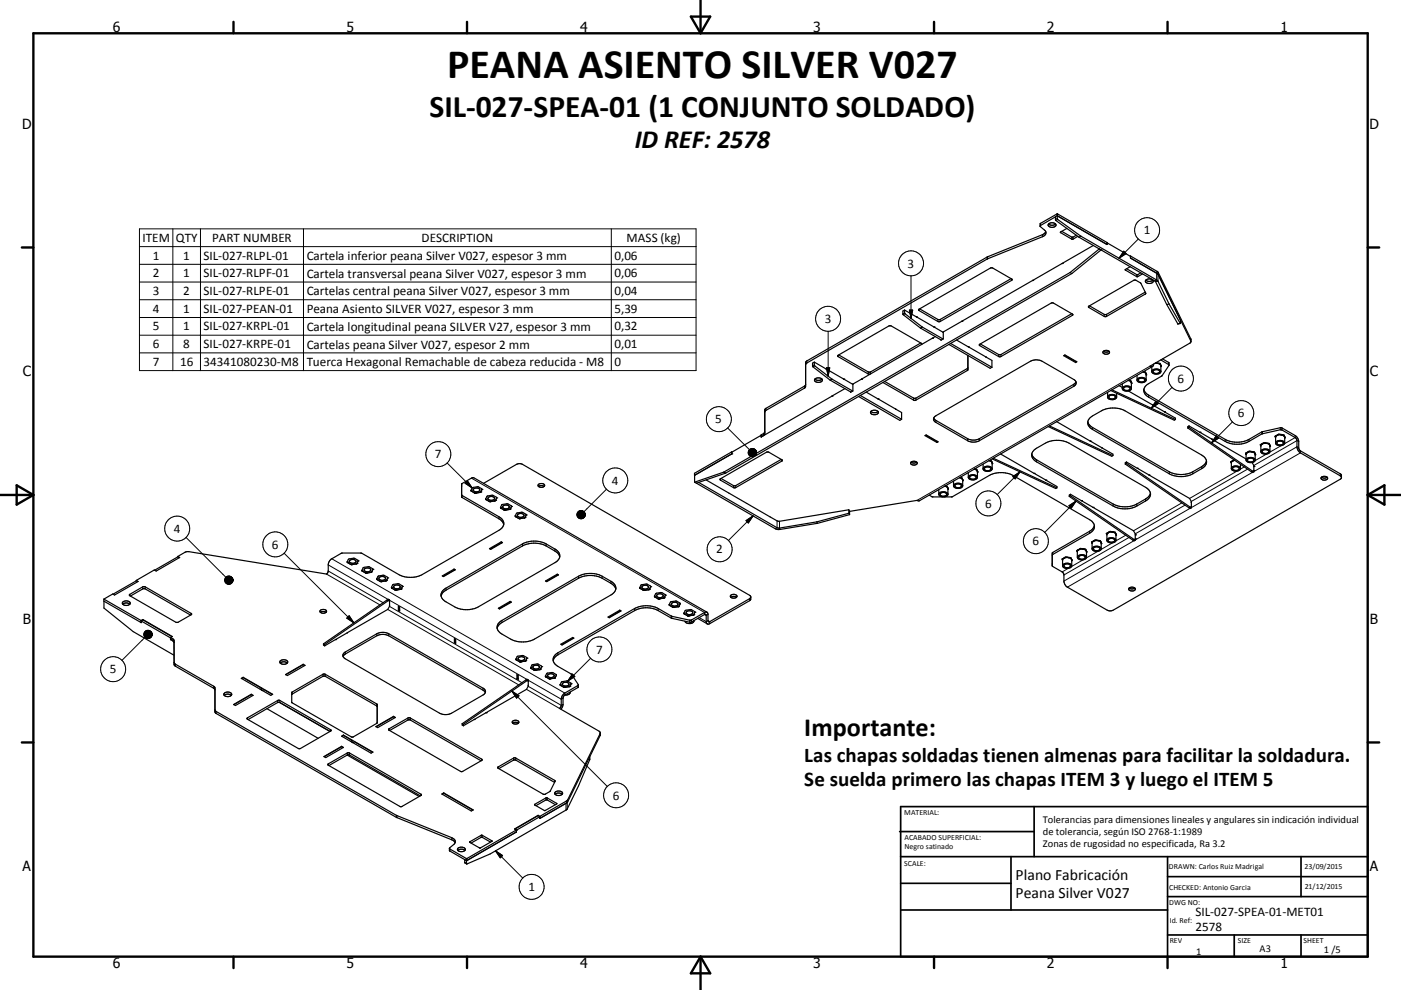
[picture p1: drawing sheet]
<svg xmlns="http://www.w3.org/2000/svg" width="420mm" height="297mm" viewBox="0 0 420 297" stroke-linecap="round" stroke-linejoin="round" font-family="sans-serif">
<defs><g id="words">
<text font-size="12.6" x="134" y="23.3">PEANA ASIENTO SILVER V027</text>
<text font-size="9.4" x="128.8" y="35.1">SIL-027-SPEA-01 (1 CONJUNTO SOLDADO)</text>
<g font-size="7.9">
<text x="190.3" y="44.5">ID REF: 2578</text>
<text x="241.1" y="220.9">Importante:</text>
</g>
<g font-size="6.3">
<text x="241.1" y="228.6">Las chapas soldadas tienen almenas para facilitar la soldadura.</text>
<text x="241.1" y="235.7">Se suelda primero las chapas ITEM 3 y luego el ITEM 5</text>
</g>
<g font-size="4.7">
<text x="304.5" y="263.9">Plano Fabricación</text>
<text x="304.5" y="269.3">Peana Silver V027</text>
</g>
<g font-size="4.2">
<text x="33.9" y="9.6">6</text>
<text x="103.9" y="9.6">5</text>
<text x="173.9" y="9.6">4</text>
<text x="243.8" y="9.6">3</text>
<text x="313.9" y="9.6">2</text>
<text x="383.9" y="9.6">1</text>
<text x="6.7" y="38.7">D</text>
<text x="410.5" y="38.7">D</text>
<text x="6.9" y="112.9">C</text>
<text x="410.7" y="112.9">C</text>
<text x="6.9" y="187.1">B</text>
<text x="410.7" y="187.1">B</text>
<text x="6.8" y="261.4">A</text>
<text x="410.7" y="261.4">A</text>
<text x="33.9" y="290.4">6</text>
<text x="103.9" y="290.4">5</text>
<text x="173.9" y="290.4">4</text>
<text x="243.8" y="290.4">3</text>
<text x="313.9" y="290.4">2</text>
<text x="383.9" y="290.4">1</text>
</g>
<g font-size="3.9">
<text x="342.9" y="70.3">1</text>
<text x="42.8" y="72.6">ITEM</text>
<text x="45.8" y="77.9">1</text>
<text x="52.7" y="72.6">QTY</text>
<text x="54.9" y="77.9">1</text>
<text x="61" y="77.9">SIL-027-RLPL-01</text>
<text x="63.6" y="72.6">PART NUMBER</text>
<text x="91.9" y="78">Cartela inferior peana Silver V027, espesor 3 mm</text>
<text x="126.4" y="72.6">DESCRIPTION</text>
<text x="184.2" y="77.9">0,06</text>
<text x="187.9" y="72.7">MASS (kg)</text>
<text x="45.8" y="83.2">2</text>
<text x="54.9" y="83.2">1</text>
<text x="61" y="83.2">SIL-027-RLPF-01</text>
<text x="91.9" y="83.3">Cartela transversal peana Silver V027, espesor 3 mm</text>
<text x="184.2" y="83.2">0,06</text>
<text x="272.1" y="80.3">3</text>
<text x="45.8" y="88.6">3</text>
<text x="54.9" y="88.6">2</text>
<text x="61" y="88.6">SIL-027-RLPE-01</text>
<text x="91.9" y="88.6">Cartelas central peana Silver V027, espesor 3 mm</text>
<text x="184.2" y="88.6">0,04</text>
<text x="45.8" y="93.9">4</text>
<text x="54.9" y="93.9">1</text>
<text x="61" y="93.9">SIL-027-PEAN-01</text>
<text x="91.9" y="93.9">Peana Asiento SILVER V027, espesor 3 mm</text>
<text x="184.2" y="93.9">5,39</text>
<text x="45.8" y="99.1">5</text>
<text x="54.9" y="99.1">1</text>
<text x="61" y="99.1">SIL-027-KRPL-01</text>
<text x="91.9" y="99.2">Cartela longitudinal peana SILVER V27, espesor 3 mm</text>
<text x="184.2" y="99.1">0,32</text>
<text x="247.3" y="96.9">3</text>
<text x="45.8" y="104.5">6</text>
<text x="54.9" y="104.5">8</text>
<text x="61" y="104.5">SIL-027-KRPE-01</text>
<text x="91.9" y="104.6">Cartelas peana Silver V027, espesor 2 mm</text>
<text x="184.2" y="104.5">0,01</text>
<text x="45.8" y="109.8">7</text>
<text x="54" y="109.8">16</text>
<text x="61" y="109.8">34341080230-M8</text>
<text x="91.9" y="109.9">Tuerca Hexagonal Remachable de cabeza reducida - M8</text>
<text x="184.2" y="109.8">0</text>
<text x="353.1" y="114.9">6</text>
<text x="371.1" y="125.2">6</text>
<text x="214.5" y="127">5</text>
<text x="130.4" y="137.5">7</text>
<text x="183.5" y="145.4">4</text>
<text x="295.3" y="152.3">6</text>
<text x="52.2" y="159.9">4</text>
<text x="81.5" y="164.6">6</text>
<text x="214.7" y="166">2</text>
<text x="309.5" y="163.6">6</text>
<text x="178.7" y="196.1">7</text>
<text x="32.9" y="202">5</text>
<text x="183.7" y="239.9">6</text>
<text x="158.4" y="267.3">1</text>
<text x="358.4" y="274.9">SIL-027-SPEA-01-MET01</text>
<text x="358.4" y="279.4">2578</text>
</g>
<g font-size="3.1">
<text x="312.7" y="246.8">Tolerancias para dimensiones lineales y angulares sin indicación individual</text>
<text x="312.7" y="250.4">de tolerancia, según ISO 2768-1:1989</text>
<text x="312.7" y="254">Zonas de rugosidad no especificada, Ra 3.2</text>
<text x="358.6" y="286.5">1</text>
<text x="377.6" y="285.6">A3</text>
<text x="396.9" y="285.9">1 /5</text>
</g>
<g font-size="2.4">
<text x="271.1" y="244.4">MATERIAL:</text>
<text x="271.2" y="252">ACABADO SUPERFICIAL:</text>
<text x="271.2" y="254.7">Negro satinado</text>
<text x="271.1" y="259.7">SCALE:</text>
<text x="350.4" y="260.8">DRAWN: Carlos Ruiz Madrigal</text>
<text x="391.1" y="260.6">23/09/2015</text>
<text x="350.5" y="267">CHECKED: Antonio Garcia</text>
<text x="391.2" y="266.7">21/12/2015</text>
<text x="350.5" y="271.4">DWG NO:</text>
<text x="350.7" y="276.9">Id. Ref:</text>
<text x="350.7" y="282.8">REV</text>
<text x="371.1" y="282.9">SIZE</text>
<text x="390.8" y="283">SHEET</text>
</g>
</g></defs>
<g fill="none" stroke="#000" stroke-width=".36">
<path d="M313.5 69.5l-1 .9-16.6 6.7-54 31.2-.4 .5v7.2l-.2 .4-11.7 6.7-.3 .5M313.5 69.6a1.24 1.24 0 0 1-1 1.4l-16.6 6.7-54 31.2-.4 .5M314.4 67.2a1.68 1.68 0 0 0 2.1 0M314.4 67.1a1.37 1.37 0 0 1 2.2 .5 1.35 1.35 0 0 1-2.4-.2zM316.4 65.1l-4.6 2.7M316.4 65l.2 1.2 6.9 5M317 64.7l.1 1.2 6.9 4.9M317 64.7l-.6 .3M317 64.2h.1M317 64.2l-5.2 3v.7l1.7 1.7M317.1 64.2l14.8 8.5v.7l-14.9-8.7M318.3 69.4l3.1 1.8 1.3-.6"/>
<path d="M319.8 68.5l-1.9 1.3 3.5 2 1.7-.9M323.5 71.2l22.9 13.2 3.4 6.9M324 70.8l-.5 .4M324 70.8l22.9 13.3 3.6 7.1M327.8 73.6l-18.2 10.6M329.6 74.7l.5 .3-8.8 7.1M329.6 74.7l-8.8 7.1M329.6 74.7h.1M331.9 72.9h.1M331.9 72.9l7 4M338.9 76.8l8.3 4.8 9.8 20.1 .1 .8M338.9 76.8v.6l8.1 4.7"/>
<path d="M338.9 76.8v.1M271.2 93l11.6 6.7M271.2 93l.1 1.1 5.2 4M271.2 93l-.5 .3v1.1l5.3 4M274.8 95.1h.1M275.4 92.8l21.7-12.4h.5l5.8 3.5-.1 .2-21.5 12.4h-.6l-5.7-3.3zM276 98.4l6.2 3.6M276.5 98.1l-.5 .3M276.5 98.1l6.2 3.6M303.1 83.6l-21.3 12.3-.6-.1-5.5-3.1M309.6 84.1l-26.9 15.5 .1 2.1-.7 .3M320.8 81.8l.5 .3"/>
<path d="M320.8 81.8l-103.8 59.8M321.3 94.1l-21.3 12.3h-.6l-5.5-3.2M321.3 82.1l-103.8 59.8M326.3 91.9l13.7-7.8h.6l1.4 .9 1.5 3-11.9 7-.6-.1-4.7-2.7zM337.8 80.6l3 1.8 1.2-.5M338.8 80l-1.4 1 3.6 2 1.6-.8M343.3 87.6l-11.7 6.8-.6-.1-4.4-2.6M343.5 84.1a1.65 1.65 0 0 0 2.1 0M343.6 84a1.2 1.2 0 0 1 1.2-.4 1.2 1.2 0 0 1 .9 1 1.4 1.4 0 0 1-2.3-.3zM346.8 82l.4 .3 9.9 20.1-.2 .5-12.1 6.9 .8 .1M347.1 82.2l.2 .2M349.8 91.3l3.3 5.9"/>
<path d="M350.5 91.2l3.4 5.8M350.5 91.2l-.7 .1M353.1 97.2h.1M353.9 97v.1M353.9 97.1l-.7 .1M353.9 96.1v1M241.5 115.3l-.3 .6-11.7 6.7-.2 .4v7.2l-1.1 .9M244.1 108.6l.2 1.2 5.1 3.9M244.1 108.6l-.5 .3 .1 1.2 5.2 4M244.1 108.6l3.6 2.1M244.3 113.7a1.57 1.57 0 0 0 2.1 0M244.4 113.7a1.37 1.37 0 0 1 2.2 .4 1.36 1.36 0 0 1-2.4-.1z"/>
<path d="M247.7 110.7l5.3 3M247.7 110.7h.1M248.9 114.1l6.2 3.5M249.4 118.8v.1M249.4 113.7l-.5 .4M249.4 113.7l6.3 3.6M253 113.7h.1M253 113.7l2.7 1.6M253.3 116.6l-25.1 14.5M255.7 115.2l-.1 .1M255.7 115.2v2.1M255.7 117.3l-.7 .3"/>
<path d="M257.4 119l12.4 7.1 .5-.3M257.9 118.6l12.4 7.2M259.7 117.6l8.9 5.1M263.2 119.7h.1M276 102.9l-15.3 8.8-9.2-5.2M276.3 103.4l-.1-.4-9.4-5.3-15.6 9 .1 .3 9 5.2h.6M280.4 101l-24.8 14.3M284.5 103.3l12.4 7.2 .5-.3M285 103l12.4 7.2M286.8 102l8.8 5.1M290.2 110.3l-15.9 9.2-9.1-5.1M290.2 106.6l-.1 4.5-15.6 9h-.5l-9.3-5.4"/>
<path d="M290.3 104v.1M293.7 103.4l21.6-12.5h.6l5.7 3.5-21.6 12.6h-.6l-5.7-3.3zM295.6 107.1h.1M295.6 107.1l1.8 1v2.1M318.9 106.7l.4-.2 3.5 2-.3 .3zM319.1 106.6l3.5 1.8M322.5 108.5v.3M322.6 114.6l-.7 .7-28.3 16.3a3.8 3.8 0 0 1-3.5 0l-9.5-5.5-.7-.7M322.6 114.6v.6l-.7 .7-28.3 16.3a3.8 3.8 0 0 1-3.5 0l-9.7-5.6-.5-.6v-.6M322.6 114.6l-.7-.7-9.4-5.5a3.8 3.8 0 0 0-3.6 0l-28.3 16.3-.7 .7M330.7 105.5a.99 .99 0 0 1 1.1-.5 .99 .99 0 0 1 .8 .9 1.13 1.13 0 0 1-1.9-.3zM330.8 105.4l.8 .2 .9-.2"/>
<path d="M332.1 117.7v1.6a1.52 1.52 0 0 0 2.7-.3 1.64 1.64 0 0 0-2.7 .1M332.6 118.8a1.02 1.02 0 0 1 1-.3 1.02 1.02 0 0 1 .7 .8 1.04 1.04 0 0 1-1 .5 1.04 1.04 0 0 1-.8-.9zM333 117.2l19.1 8.9 .3-.2M333.4 116.9l19 9M334.8 118v1.1M335.5 115.7l1 .5M336.5 115.1v1.6a1.67 1.67 0 0 0 2.7-.1 1.55 1.55 0 0 0-2.7-.1M337 116.3a1.02 1.02 0 0 1 1-.3 1.02 1.02 0 0 1 .8 .8 1.03 1.03 0 0 1-1.1 .4 1.03 1.03 0 0 1-.8-.8zM338.3 117.3l14.1 8.2v.4M338.4 114.1h.6l.4 .9-.2 .1M338.6 114.1h-.3l.7 .4M339 114.3l.1 .2"/>
<path d="M339 114.5l.1 .2M339.1 114.5v.2M339.1 114.7h.1M339.2 114.7l.1 .1M339.2 114.8v1.8M339.3 114.9l-.1 .1M340.9 112.6v1.6a1.53 1.53 0 0 0 2.7-.3 1.64 1.64 0 0 0-2.7 .1M341.5 113.7a.96 .96 0 0 1 1-.3 .96 .96 0 0 1 .7 .9 1 1 0 0 1-1.1 .4 1 1 0 0 1-.8-.9zM342.8 111.5l.6 .1 .4 .9-.2 .1M342.9 116.8l.4 .8 1.1 .9 22.9 13.3a7.9 7.9 0 0 0 7.1 0 16.8 16.8 0 0 1 9.4-3.5h.5l4 2.4a2.45 2.45 0 0 1 1.1 1.8v2l.3 .7 12.3 7 .2 .3-.1 1-68.8 39.7-1.3-.1-12.2-7.1-.8-1.4-.2-2.6-3.3-2.2 .1-4.1 11.1-6.3 .8-.7 .6-1.1M343.1 111.5l-.4 .1 .9 .5M343.4 111.7l.2 .4"/>
<path d="M343.6 112.1v.1M343.6 112.2v1.8M343.6 112.2l.1 .1M343.7 112.3l-.1 .2M345.3 110.1v1.5a1.67 1.67 0 0 0 2.7-.1 1.56 1.56 0 0 0-2.7-.1M345.6 109.9l-70 40.4-.6-.2-20.3 3.3M345.9 111.2a1 1 0 0 1 1-.3 1 1 0 0 1 .7 .8 1.06 1.06 0 0 1-1.1 .4 1.06 1.06 0 0 1-.8-.8zM345.9 109.2l-.3 .7M346.5 108.8l1.3 .2 .4 .9-.2 .1M346.6 108.8l.2 .1M346.8 109h-.6M346.8 109h.2"/>
<path d="M346.8 108.9l.2 .1M347 109l.3 .1M347.3 109.1l.7 .5M347.5 109h-.1M347.9 109.2l.1 .4M348 109.6h.1M348 108l2.5 1.5M348 109.6l.1 .1M348 109.7v1.8M348.1 109.7h.1M348.1 109.8l-.1 .1M348.5 107.7l1.9 1.1 .1 .9-2.2 3.1-3.9 2.3a2.13 2.13 0 0 0-1.5 2 2.13 2.13 0 0 0 1.5 2.1l22.9 13.2a7.9 7.9 0 0 0 7.1 0 16.8 16.8 0 0 1 9.4-3.5l.6 .1 4.2 2.5 .2 .7v1.8a2.29 2.29 0 0 0 1.1 1.9l12.3 7.2"/>
<path d="M219.4 135.6l-11.2 6.4v2.7M219.4 135.6v.6l-11.2 6.4M219.4 135.6h.1M228.2 130.6l-8.8 5.1M229.3 129.5l-.2 .5-.9 .5v.6M234.2 137.8l-13.7 7.9h-.6l-3.7-2.2M261.1 123.4a1.58 1.58 0 0 0 2.1 0M261.2 123.4a1.39 1.39 0 0 1 2.1 .4 1.35 1.35 0 0 1-2.3-.1zM268.5 122.7h.1M268.5 122.7l1.8 1.1v2M273.2 138.6a1.44 1.44 0 0 0 1.7 0M273.2 138.6a1.16 1.16 0 0 1 1.8 .4 1.12 1.12 0 0 1-2-.2z"/>
<path d="M277.3 130.7l.4-.2 3.6 2-.4 .2zM277.5 130.6l3.5 1.8M280.9 132.5v.2M294.7 139.2v1.6a1.66 1.66 0 0 0 2.8-.1 1.56 1.56 0 0 0-2.8-.1M296.7 138.1l.5 .1 .4 .9-.1 .1M296.9 138.2h-.4l.8 .4M297.3 138.3v.3M297.3 138.6l.1 .2M297.4 138.8l.1 .1M297.4 138.8l.1 1.8M297.5 137.7l19 8.9 .4-.2M297.6 139l-.1 .1"/>
<path d="M297.8 137.5l19.1 8.9M300 136.2l10.1 5.8M309.3 136.2l.6 1.1 .9 .7 22.9 13.2a7.9 7.9 0 0 0 7.1 0l3-1.7 .7-.7 .4-.8M310.1 134.9l3.3-2a7.9 7.9 0 0 1 7.1 0l23 13.3a2.16 2.16 0 0 1 1.4 2.1 2.16 2.16 0 0 1-1.4 2l-2.7 1.5a7.9 7.9 0 0 1-7.1 0l-22.9-13.2a2.11 2.11 0 0 1-.7-3.7zM314.3 128l19 8.9 .4-.2M314.6 127.8l19.1 8.9M316.8 126.5l13.6 7.9M326.1 126.5l.4 .8 .7 .7 23.4 13.5a7.8 7.8 0 0 0 7 0l3.3-1.9 .8-1.3M326.6 125.5l3.6-2.3a7.8 7.8 0 0 1 7.1 0l23 13.3a2.15 2.15 0 0 1 1.4 2.1 2.15 2.15 0 0 1-1.4 2l-2.7 1.5a7.8 7.8 0 0 1-7 0l-23-13.2a2.08 2.08 0 0 1-1-3.4zM330.4 134.4l3.3 1.8v.5M330.4 134.4h.1M330.4 134.3v.1"/>
<path d="M337.4 139.2l19.1 13.2M337.7 138.6l6.8 3.9M337.7 138.6l-.3 .2v.4M337.7 139l-.3 .2M337.7 138.6v.4M337.7 139l19.1 13.2M356.1 128.4l19.1 13.2M356.5 127.8l17.1 9.9M356.5 127.8l-.4 .2v.4M356.5 128.2l-.4 .2M356.5 127.8v.4M356.5 128.2l19 13.2"/>
<path d="M363.3 131.7h.1M369 138.5l.1 .4M369.1 138.9l.1 .1M369.2 138.9v1.8a1.67 1.67 0 0 0 2.7-.1 1.55 1.55 0 0 0-2.7-.1M369.2 138.4h.1M369.4 138.4l-.2 .5M369.6 138.3l-.3 .1M369.6 138.3l-.2 .1M369.7 138.2l-.1 .1M369.8 138.2l-.2 .1M369.9 138l-.2 .2M370 138l-1 .5 .1 .3"/>
<path d="M370.2 138.1l-.4 .1M371.9 139.3v1.3M373.5 135.9l.1 .4M373.5 136.2l-.1-.2 1.1-.7 1.6 .3 .4 .9-.2 .1M373.6 136.3v.1M373.6 138a1.58 1.58 0 0 1 2.7 .1M373.6 136.3v1.8a1.67 1.67 0 0 0 2.7 0M374 135.8h-.4M374 135.8l-.4 .5M374.1 137.8a1.06 1.06 0 0 1 1.8 .4 1.11 1.11 0 0 1-1.9-.3zM374.3 135.5l-.3 .3M374.8 135.4l.5 .2"/>
<path d="M375.3 135.6l-1.3 .2M375.3 135.6l.9 .4M375.4 138.8l.5 .9v1.9M375.8 135.5l-.5 .1M376.1 135.7l.1 .2M376.2 136l.1 .1M376.2 135.9l.1 .2M376.3 136.1v1.9M376.3 136.1v.1M376.3 136.2h.1M376.4 136.2v.1M376.4 136.3l-.1 .2"/>
<path d="M377.9 133.4l.1 .4M378 133.7l-.2-.3 1.2-.6 1.5 .2 .4 .9-.2 .1M378 133.8v.1M378 133.8v1.8a1.67 1.67 0 0 0 2.7-.1 1.56 1.56 0 0 0-2.7-.1M378.4 133.2l-.3 .1M378.4 133.2l-.4 .6M378.5 135.2a1.07 1.07 0 0 1 1.8 .4 1.09 1.09 0 0 1-1 .5 1.09 1.09 0 0 1-.9-.8zM378.8 132.9l-.4 .3M379.3 132.8l.4 .2M379.7 133l-1.3 .2M379.7 133l.9 .4M380.2 133h-.5"/>
<path d="M380.6 133.2v.2M380.6 133.4l.1 .2M380.7 133.6l.1 .1M380.7 133.6v1.9M380.8 133.7h.1M380.8 133.8l-.1 .1M382.3 130.9l.1 .3M382.4 131.1l-.1-.2 1.1-.7 1.5 .3 .4 .8-.1 .2M382.4 131.2v.1M382.4 131.2v1.9a1.66 1.66 0 0 0 2.8-.2 1.57 1.57 0 0 0-2.8 0M382.8 130.7h-.3M382.8 130.7l-.4 .5"/>
<path d="M382.9 132.6a1.1 1.1 0 0 1 1.8 .5 1.12 1.12 0 0 1-1.9-.3zM383.2 130.4l-.4 .3M383.7 130.3l.4 .2M384.1 130.5l-1.3 .2M384.1 130.5l.9 .4M384.6 130.4l-.5 .1M385 130.6v.2M385 130.9l.1 .1M385 130.8l.1 .2M385.1 131l.1 .2M385.1 131l.1 1.9M385.3 131.2l-.1 .2"/>
<path d="M138.4 148.4l11.2 6.6a2.15 2.15 0 0 1 1.4 2.1 2.15 2.15 0 0 1-1.4 2l-23 13.3a7.8 7.8 0 0 1-7.1 0l-11.1-6.4h-6l-2.9 1.6a2.26 2.26 0 0 0-1.1 1.9v2l-.5 .7-41.2-6.7-1 .1-2.4 1.3M141.2 147.2l.3-.8 .3-.2a2.21 2.21 0 0 1 2.7 .5l-.5 1M141.2 147.2l.1 .1M141.3 147.3l1 .6M141.9 146.7a1.12 1.12 0 0 1 1.9 .4 1.12 1.12 0 0 1-1.9-.3zM142.3 147.9h.3M143.9 147.7l-1.3 .2M144 147.7h-.1M144.1 147.7h-.2M145 145l9.9-5.7 .6-.2 1.1 .2 68.1 39.3 .4 .5M145.6 149.7l.6-.9a2.21 2.21 0 0 1 2.7 .5l-.4 .9M145.6 149.7l.1 .2"/>
<path d="M145.6 149.7h.1M145.7 149.9l1 .5M146.4 149.3a1.08 1.08 0 0 1 1.8 .4 1.14 1.14 0 0 1-1.9-.3zM146.7 150.4l.3 .1M148.3 150.3l-1.3 .2M148.3 150.3h.1M148.5 150.2l-.2 .1M150.1 152.2l.6-.9a2.26 2.26 0 0 1 2.6 .5l-.4 1M150.1 152.2l.1 .2M150.2 152.4l.9 .6M150.9 151.7a1.12 1.12 0 0 1 1.8 .5 1.12 1.12 0 0 1-2-.2zM151 157.4l-.3-.9-.8-.7-11.4-6.6v-4.1l2.8-1.7h.8l69.9 40.3"/>
<path d="M151.1 153h.3M151.1 153h.1M152.7 152.8l-1.3 .2M152.9 152.8h-.2M154.5 154.8l.6-.9a2.21 2.21 0 0 1 2.6 .5l-.4 .9M154.5 154.8l.1 .2M154.6 155l.9 .5M155.2 154.4a1.18 1.18 0 0 1 1.9 .3 1.12 1.12 0 0 1-1 .5 1.12 1.12 0 0 1-1-.7zM155.5 155.5l.4 .1M157.2 155.4l-1.3 .2M157.3 155.3l-.1 .1M161.4 145.3a1.07 1.07 0 0 1 1.9 .5 1.18 1.18 0 0 1-2-.2z"/>
<path d="M161.5 145.9l.7-.2 .9 .2M208.2 142.6h.1M208.2 144.7l.6 .3M208.8 145l24.1 13.8h1l11.2-1.8M209.5 144.7l23.5 13.6 .7 .1 11.2-1.8M211.7 144l21.6 12.4 21.2-3.5M215.9 143.8v.1M215.9 143.7l14-8.1 .6 .1 4 2.4-14 8.2h-.6l-3.9-2.3zM217 141.6l.5 .3M217 141.6l-8.8 3.1M217.5 141.9l-8.7 3.1M244.9 156.6l.2 .4"/>
<path d="M254.5 154l.2 .4M254.5 154l-9.6 2.6M254.5 152.9l.2 .5v1M254.5 152.9v1.1M254.7 154.4l-9.6 2.6M278.6 148.5l1 .6h5.9l11.1-6.5a7.8 7.8 0 0 1 7.1 0l23 13.3a2.16 2.16 0 0 1 1.4 2.1 2.16 2.16 0 0 1-1.4 2l-11.2 6.6M281.5 146.9v1.4M282 148a1.02 1.02 0 0 1 1-.3 1.02 1.02 0 0 1 .8 .8 1.15 1.15 0 0 1-2-.3zM283.4 145.8l.5 .1 .5 .8-.2 .1M283.6 145.8l-.4 .1 .9 .4M284 146l.1 .2M284.1 146.3l.1 .1"/>
<path d="M284.1 146.2l.1 .2M284.2 146.4v1.9M284.2 146.4v.1M284.2 148.3a1.59 1.59 0 0 0-2.7 0l.4 .5 .7 .3M284.2 148.3l-.5 .6-.8 .2M284.2 146.5h.1M284.3 146.5v.1M284.3 146.6l-.1 .2M285.9 144.3v1.6a1.68 1.68 0 0 0 2.7-.1M285.9 145.7a1.57 1.57 0 0 1 2.7 .1M286.4 145.4a1.02 1.02 0 0 1 1.1-.3 1.02 1.02 0 0 1 .7 .9 1.18 1.18 0 0 1-1.9-.3zM287.8 143.2l.6 .1 .4 .9-.2 .1"/>
<path d="M288.1 143.3h-.4l.9 .5M288.4 143.4l.2 .4M288.6 143.8v.2M288.6 143.8v2M288.6 144h.1M288.7 144h.1M288.7 144.1l-.1 .1M290.3 141.8v1.5a1.64 1.64 0 0 0 2.7-.1M290.3 143.2a1.58 1.58 0 0 1 2.7 0M290.8 143a1.14 1.14 0 0 1 1.9 .3 1.16 1.16 0 0 1-2-.2zM292.2 140.7h.6l.4 .9-.2 .1M292.5 140.7h-.4l.8 .5"/>
<path d="M292.9 140.9v.2M292.9 141.2l.1 .2M292.9 141.1l.1 2.1M293 141.4h.1M293.1 141.4v.1M293.1 141.5l-.1 .2M295.3 140.3a1.03 1.03 0 0 1 1-.3 1.03 1.03 0 0 1 .7 .8 1.19 1.19 0 0 1-1.9-.2zM310.1 142l3.5 2M310.1 142h.1M313.6 144l3.3 2v.4M313.6 144v.1M320.6 148.9l19.1 13.2"/>
<path d="M320.9 148.3l18.9 10.9 .6 1v1.9M320.9 148.3l-.3 .2v.4M320.9 148.7l-.3 .2M320.9 148.3v.4M320.9 148.7l19.1 13.2M327.7 152.2h.1M331.9 159.9h.2M332.1 160l-.2 .4v1.8a1.67 1.67 0 0 0 2.7-.1 1.56 1.56 0 0 0-2.7 0M332.2 159.9l-.1 .1M332.2 159.9h.1M332.6 159.5l-.5 .4M333.1 159.5l.5 .1"/>
<path d="M333.6 159.6l-1.4 .3M333.6 159.6l.8 .5M334 159.6h-.4M334.4 159.8v.2M344.5 142.5l12.1 7 .6 1v1.9M344.5 142.5v.1M356.5 152.4l.3 .2 .4-.2M356.8 152.2l-.3 .2M356.8 152.2l.4 .2M357.2 150.8h.1M357.2 152h.1M369.7 140.2a1.21 1.21 0 0 1 1.8 .4 1.04 1.04 0 0 1-1 .6 1.04 1.04 0 0 1-.9-.8z"/>
<path d="M375.2 141.6l.3 .2 .4-.2M375.5 141.4l-.3 .2M375.5 141.4l.4 .2M396.2 143.2a1.4 1.4 0 0 0 1.7 0M396.3 143.1a.97 .97 0 0 1 1-.3 .97 .97 0 0 1 .7 .9 1.15 1.15 0 0 1-2-.3zM31.1 179.7l11.2 6.5M31.1 179.7v.6l11.2 6.5M38.8 178.4l4-2.3 .6-.1 14.1 8.3-4.1 2.4h-.6l-13.9-8zM39.1 178.8l3.8-2.2h.5l13.7 7.9M40.9 174.1l.5 .4-7.1 4-.5-.3-2.7 1.5M40.9 174.1v.1M40.9 174.2l-7 4.1"/>
<path d="M40.9 174.2l.4 .3M53.3 166.9l.6 .3-7.1 4.1-.5-.3-5.4 3.1M53.3 166.9v.2M53.3 167.1l.4 .2M53.3 167.1l-6.9 4M104.1 168.6l.6-.9a2.23 2.23 0 0 1 2.6 .5l-.3 .8M104.1 168.6l.1 .2M104.2 168.8l.9 .5M104.8 168.2a1.15 1.15 0 0 1 1.9 .3 1.15 1.15 0 0 1-1.9-.2zM105.1 169.3l.4 .1M105.3 169.4h.1M106.8 169.2l-1.3 .2"/>
<path d="M107 169l-.2 .2M108.5 171.1l.6-.9a2.24 2.24 0 0 1 2.7 .5l-.3 .9M108.5 171.1l.1 .2M108.5 171.1h.1M108.6 171.3l1 .6M109.2 170.7a1.18 1.18 0 0 1 2 .4 1.04 1.04 0 0 1-1.1 .5 1.04 1.04 0 0 1-.9-.9zM109.6 171.9h.3M109.7 171.9h.1M111.2 171.7h.1M111.2 171.7l-1.3 .2M111.4 171.7h-.2M111.5 171.6l-.3 .1"/>
<path d="M111.5 171.6h.1M113 173.8v.1M113 173.8l.5-1a2.26 2.26 0 0 1 2.7 .5l-.3 .8M113 173.9l1 .5M113.7 173.2a1.06 1.06 0 0 1 1.8 .5 1.08 1.08 0 0 1-1 .4 1.08 1.08 0 0 1-.9-.8zM114 174.4l.3 .1M114 174.4h.1M115.6 174.3l-1.3 .2M115.9 174.1l-.3 .2M116.1 180l.3 .2M116.1 180l-19.1 13.2M116.1 180l.3-.2 .4 .2"/>
<path d="M116.8 180v1.9l-.6 .9-18.9 11M116.8 180l-.4 .2M117.4 176.2l.6-.9a2.21 2.21 0 0 1 2.6 .5l-.3 .9M117.4 176.2l.1 .2M117.4 176.2v.1M117.4 176.3v.1M117.4 176.4h.1M117.5 176.4l.9 .6M118.1 175.9a1.17 1.17 0 0 1 1.9 .3 1.11 1.11 0 0 1-1 .5 1.11 1.11 0 0 1-1-.7zM118.4 177h.4M118.6 177h.1M120.1 176.8l-1.3 .2"/>
<path d="M120.3 176.7l-.2 .1M132.6 172.8l3.5-2.1 .4 .2-3.5 2.1zM132.8 177.2l.9-.7 23-13.3a7.8 7.8 0 0 1 7 0l3 1.7a2.11 2.11 0 0 1 1.1 2.1 2.11 2.11 0 0 1-1.4 1.8l-23 13.3a7.8 7.8 0 0 1-7.1 0l-2.6-1.5a2.08 2.08 0 0 1-.9-3.4zM136.1 170.7v.3M136.1 171l-3.3 1.9M136.1 171l.2 .1M146.7 164.6l3.6-2 .4 .2-3.6 2zM150.3 162.6v.2M150.4 162.9l-.1-.1-3.3 1.9M163.5 174.3l3.6-2 .3 .2-3.5 2zM167.1 172.3v.2M167.1 172.5l-3.3 1.9"/>
<path d="M167.1 172.5l.1 .1M167.8 167.1l-.4-.9-.7-.7-3-1.7a7.8 7.8 0 0 0-7 0l-23 13.3-.9 .6-.6 1.1M184.6 176.8l-.3-.8-.8-.8-3-1.7a7.9 7.9 0 0 0-7.1 0l-23.2 13.5-.8 .7-.4 .8M191.8 176.4v.1M191.8 176.4l.6-1a2.29 2.29 0 0 1 2.6 .5l-.3 .9M191.8 176.4l1 .6M192.5 176a1.16 1.16 0 0 1 1.9 .2 1.14 1.14 0 0 1-2-.1zM192.8 177l.4 .1M194.5 176.9l-1.3 .2M194.7 176.8l-.2 .1M196.3 179v.1M196.3 179.1l-.1-.3 .6-.8a2.32 2.32 0 0 1 2.6 .4l.1 .2-.3 .7"/>
<path d="M196.3 179.1l.9 .5M196.3 179.1h.1M197 178.4a1.1 1.1 0 0 1 1.8 .4 1.12 1.12 0 0 1-1.9-.2zM197.2 179.6l.4 .1M198.9 179.5l-1.3 .2M199.2 179.3l-.3 .2M219.1 178.6a1.05 1.05 0 0 1 1.8 .5 1.09 1.09 0 0 1-1.9-.4zM219.1 179.2a1.43 1.43 0 0 1 1.7 0M225.1 179.1v.7l-.4 .4-11.9 6.9-.7 .1M225.1 179.1l-.4 .5-12 6.9-.4-.2-.1-2.2-.2-.4M318.5 167.7v.3M318.5 168v.1"/>
<path d="M318.5 168.1h.1M318.6 168.1v1.7M318.9 169.2a1.66 1.66 0 0 1 2.4 .6 1.58 1.58 0 0 1-2.7-.1zM319 167.5a1.99 1.99 0 0 1 2.2 .2M319 167.5l-.4 .1M319 167.5l-.4 .6M319.1 169.5a1.07 1.07 0 0 1 1.8 .4 1.12 1.12 0 0 1-1.9-.3zM319.3 167.2l-.3 .3M319.8 167.1l1 .2M321.1 167.4l.1 .3M321.2 167.7l.2 .4-.1 .2 .2-.1-.4-.9-1.6-.2-1.1 .6 .1 .3M321.2 167.7l.1 2.1"/>
<path d="M322.9 165.1v.3M322.9 165.4l-.1-.2 1.2-.7 1.5 .3 .4 .8-.2 .1M322.9 165.4l.1 .1M323 165.5v.1M323 165.5v1.7M323.1 166.8a1.61 1.61 0 0 1 2.6 .4 1.58 1.58 0 0 1-2.7 0zM323.4 165l-.4 .5M323.4 165h-.3M323.5 166.9a1.07 1.07 0 0 1 1.8 .4 1.1 1.1 0 0 1-1.9-.3zM323.7 164.7l-.3 .3M324.3 164.6l.4 .2M324.7 164.8l-1.3 .2"/>
<path d="M324.7 164.8l1 .5M325.2 164.7l-.5 .1M325.6 164.9l.1 .4M325.7 165.3v.1M325.7 165.4v1.8M325.7 165.4v.3M327.3 162.6l.1 .2M327.4 162.9l-.1-.3 1.1-.6 1.5 .2 .4 .9-.1 .1M327.4 162.8v.2M327.5 162.5h.2M327.7 162.5l-.3 .4v1.8M327.7 164.1a1.64 1.64 0 0 1 2.5 .6 1.56 1.56 0 0 1-2.8-.1z"/>
<path d="M327.8 162.4l-.1 .1M327.9 164.4a1.08 1.08 0 0 1 1.9 .4 1.12 1.12 0 0 1-2-.3zM328.1 162.1l-.3 .3M328.7 162l.2 .1M328.9 162.2l-1.1 .2M328.9 162.2h.2M328.9 162.1l.2 .1M329.1 162.2l.9 .4M329.6 162.2h-.5M330 162.3v.3M330 162.6l.1 .1M330.1 162.7v.1"/>
<path d="M330.1 162.7l.1 .1M330.1 162.8l.1 1.9M330.2 162.8v.1M330.2 162.9h.1M330.3 163l-.1 .1M331.7 160l.1 .3M331.8 160.3l-.1-.2 1.1-.7 1.5 .2 .5 .9-.2 .1M331.8 160.3l.1 .2M332.4 161.8a1.02 1.02 0 0 1 1-.3 1.02 1.02 0 0 1 .7 .8 1.06 1.06 0 0 1-1 .4 1.06 1.06 0 0 1-.8-.8zM334.4 160.1l.1 .1M334.4 160l.1 .2M334.5 160.2l.1 .1"/>
<path d="M334.5 160.2l.1 1.9M334.7 160.4l-.1 .2M338.5 176.5a1.12 1.12 0 0 1 1.9 .3 1.14 1.14 0 0 1-2-.2zM338.5 176.4l.8 .3 .9-.3M339.7 162.1l.3 .2 .4-.2M340 161.9l-.3 .2M340 161.9l.4 .2M31.2 180.4v2l8.7 7.1 12.3 7.1M36.7 180.7a1.41 1.41 0 0 1 2.3 .3 1.36 1.36 0 0 1-2.3-.1zM36.8 181.3a1.65 1.65 0 0 1 2.1 0M42.3 186.2v.6M42.3 186.3v.5"/>
<path d="M42.3 186.3l.6-.3 8.7 5M42.3 186.3l8.8 5.1M42.8 185.9l-.5 .3M42.8 185.9l8.9 5.1-.6 .3M42.8 185.9v.1M51.1 191.3l.9 .5 .2 .4 .1 7.4 11.8 6.9 .3 .5M51.1 191.3v.6l.9 .5 .2 .4M52.2 198.7l.4 .5 11.7 6.9 .1 7.4 .4 .6 54 31.1 16.6 6.8 1 .8M84 198.9a1.68 1.68 0 0 1 2.1 0M84.1 198.3a1.43 1.43 0 0 1 2.2 .4 1.35 1.35 0 0 1-2.4-.2zM90.9 199.4l-5.2 3M90.9 199.4l.4 .3"/>
<path d="M90.9 199.3v.1M96 183.1a1.08 1.08 0 0 1 1.9 .5 1.1 1.1 0 0 1-2-.4zM96.1 183.7l.7-.3 .9 .3M97 193.2v.4l.3 .2M97 193.2l.3 .2M97.3 193.4v.4M102.9 196.9v-.6l.4-.5 9.7-5.7a4.1 4.1 0 0 1 3.5 0l28.6 16.5 .4 .6v.6M102.9 196.9l.6 .7 28.6 16.5a4.1 4.1 0 0 0 3.3-.1l9.4-5.5 .7-.7M102.9 196.9l.6-.7 9.8-5.6a4.1 4.1 0 0 1 3.2 .1l28.3 16.4 .7 .7M104.1 189.8h.1M104.2 189.8h.1M116.4 180.2l-19.1 13.2"/>
<path d="M116.8 181.6h.1M116.8 180.4h.1M119.4 181.9l.4 .2v1.2l-.4-.2zM119.7 183l-.3 .1M119.7 183l.1 .1M119.7 182v1M136.2 191.6l.4 .2v1.2l-.4-.2zM136.5 191.7v1M136.5 192.7l.1 .1M136.5 192.7l-.3 .1M149.4 182.5l3.5-2.1 .4 .3-3.5 2zM149.6 186.9l.9-.8 22.9-13.2a7.9 7.9 0 0 1 7.1 0l2.7 1.5a2.16 2.16 0 0 1 1.5 2 2.16 2.16 0 0 1-1.5 2.1l-23 13.3a7.9 7.9 0 0 1-7.1 0l-2.6-1.6a2.08 2.08 0 0 1-.9-3.3z"/>
<path d="M152.9 180.4v.3M152.9 180.7l.2 .1M152.9 180.7l-3.3 1.9M154.7 197.9h.1M154.7 197.9l.6-1a2.27 2.27 0 0 1 2.6 .4l-.3 .9M154.7 197.9l1 .6M155.4 197.4a1.16 1.16 0 0 1 1.9 .3 1.13 1.13 0 0 1-2-.2zM155.7 198.5l.4 .1M155.7 198.5h.1M157.4 198.4l-1.3 .2M157.6 198.2l-.2 .2M159.8 199.9a1.18 1.18 0 0 1 1.9 .3 1.11 1.11 0 0 1-1 .6 1.11 1.11 0 0 1-.9-.7z"/>
<path d="M168.1 193.3l3.6-2.1 .3 .2-3.5 2.1zM171.7 191.2v.3M171.8 191.6l-3.4 1.8M182.3 185.1l3.5-2 .4 .2-3.5 2zM185.8 183.1v.2M185.8 183.3l-3.3 2M185.8 183.3l.2 .1M200.7 181.5v.1M200.7 181.5l1 .6M201.5 180.9a.94 .94 0 0 1 1.1-.3 .94 .94 0 0 1 .6 .9 1.1 1.1 0 0 1-1.9-.4zM201.7 182.1l.3 .1M202 182.2h.1"/>
<path d="M203.4 181.9l-1.4 .3M203.6 181.8l-.2 .1M203.6 181.8v.1M203.6 181.9l-.2 .1M203.9 181.1l-.1-.2a2.31 2.31 0 0 0-2.7-.3l-.4 .9M203.9 181.1l-.3 .7M203.9 181.1l-.3 .8M205.1 184.1v.1M205.1 184.1l.6-1a2.31 2.31 0 0 1 2.5 .4l-.2 .9M205.1 184.2l1 .5M205.8 183.5a1.1 1.1 0 0 1 1.9 .4 1.09 1.09 0 0 1-2-.2zM206.1 184.7l.3 .1"/>
<path d="M207.7 184.6l-1.3 .2M208 184.4l-.3 .2M208.1 186.2a1.53 1.53 0 0 1-2.7 .2M209.2 185.5l2.9 1.7M212 183.7l-.6-.1-4.5 2.5-5.6-1.2-4-2.3a7.8 7.8 0 0 0-7 0l-23 13.2a2.16 2.16 0 0 0-1.5 2.1 2.16 2.16 0 0 0 1.5 2l4 2.3 2.1 3.2M212.1 187.2l-.3-.5-.1-2.2-.2-.2-4.2 2.3-.5 .1a16.8 16.8 0 0 1-9.5-3.5 7.6 7.6 0 0 0-7 0l-23 13.3-1.1 .9-.3 .8M64.4 212.9l.4 .5 54 31.2 16.6 6.7a1.14 1.14 0 0 1 1 .8 1.14 1.14 0 0 1-.3 1.2l-1.4 1.2M67.2 208.1a1.41 1.41 0 0 1 2.3 .3 1.36 1.36 0 0 1-2.4-.2zM67.2 208.6a1.68 1.68 0 0 1 2.1 0M70 211.4l5.3-3.1 .6 .3-5.3 3.1zM72.3 203.5l.6-.3 8.8 5.1-.5 .3zM72.9 203.2v.1"/>
<path d="M72.9 203.3l5.6 3.2M72.9 203.3l-.4 .3M74.1 215.4l9.6-5.3 15.6 9.1-9.6 5.4-15.5-8.8zM75.3 208.4l-5.2 3M75.3 208.4l.5 .3M75.3 208.3v.1M78.5 206.5v.5l.2 .2 .5-.3 2.4 1.5M78.5 206.5l-.5 .3M78.5 207.1h.1M80 212.6l15.4 8.9M83.8 210.7l15.1 8.7zM83.8 210.7l-.6 .1-8.8 5.1"/>
<path d="M85.6 202.4l5.3-3.1 .5 .3-5.2 3.1zM87.5 208.4l9.7-5.6 15.9 9.2M87.5 207.7l9.3-5.4 .6-.1 15.5 9 .2 5.7-7.3 4.2h-.4l-17.9-10.3zM112.7 218l5.3-3.1 .5 .3-5.3 3.1zM116.5 218.7l5.8-3.3 .6-.1 21.5 12.4 .1 .3-5.9 3.5h-.4l-21.7-12.5zM116.8 219.2l5.5-3.2h.6l21.3 12.3M118 215l-5.2 3M118 215l.4 .3M118 214.9v.1M138.6 217.1v.4l.3 .2M138.6 217.1l.3 .2M138.9 217.3v.4"/>
<path d="M142.2 215.8v.1M153.7 216.4a1.05 1.05 0 0 1 1.8 .4 1.08 1.08 0 0 1-1 .4 1.08 1.08 0 0 1-.9-.7zM153.7 217a1.42 1.42 0 0 1 1.7 0M155 202.4l.4 .2v1.2l-.4-.2zM155.2 203.5l-.2 .1M155.2 203.5l.2 .1M155.2 202.5v1M157.7 204l.3 .2M157.7 204l-19.1 13.1M157.7 204l.3-.2 .4 .2M158 204.2l-19.1 13.1M158.4 204v1.9l-.5 .9-19 10.9"/>
<path d="M158.4 205.6h.1M158.4 204.4h.1M158.4 204l-.4 .2M159.1 200.3l.6-.9a2.23 2.23 0 0 1 2.6 .5l-.3 .8M159.1 200.3l.1 .2M159.2 200.5l.9 .5M159.2 200.5h.1M160.1 201l.4 .1M161.8 200.9l-1.3 .2M162 200.7l-.2 .2M164.3 202.4a1.07 1.07 0 0 1 1.8 .5 1.07 1.07 0 0 1-1 .4 1.07 1.07 0 0 1-.9-.8zM164.6 203.6h.3"/>
<path d="M164.6 203.6h.1M164.9 203.6v.1M166.3 203.4l-1.4 .2M166.5 203.3l-.2 .1M166.5 203.3h.1M166.8 202.5l-.1-.2a2.29 2.29 0 0 0-2.7-.3l-.5 1 1.1 .6M166.8 202.5l-.3 .8M168 205.5v.1M168 205.5l.5-1a2.23 2.23 0 0 1 2.7 .5l-.3 .9M168 205.6l1 .6M168.8 204.9a1.02 1.02 0 0 1 1-.3 1.02 1.02 0 0 1 .7 .9 1.18 1.18 0 0 1-1.9-.3zM169 206.2h.3"/>
<path d="M170.6 206l-1.3 .2M170.9 205.9l-.3 .1M171 207.6a1.14 1.14 0 0 1-1.6 .9M173.4 205.4l-4.1 2.5a2.29 2.29 0 0 0-1 1.9l-.1 2-.5 .7 11.9 6.9 .3 .4v.8l-9.7 20-8.4 4.9M173.4 205.5l-.1 .7-4.2 2.6-.3 .7-.1 2.3-.5 1M179.9 219.9l-9.7 20.1-8.3 4.9M97.1 227l5.3-3.1 .6 .3-5.3 3.1zM98.4 229.2l5.7-3.3h.6l21.6 12.6-5.9 3.5h-.4l-21.6-12.4zM102.4 224l-5.2 3M102.4 224l.5 .3M102.4 220.9l.6-.4 8.8 5.1-.5 .4zM102.4 223.9v.1"/>
<path d="M103 220.5v.2M103 220.7l2.5 1.5M103 220.7l-.5 .2M104.1 226.5l-5.5 3.2M104.1 226.5h.7l21.2 12.3M104.1 226.5l21.6 12.5M105.5 222.6l.3 .2M105.5 222.2v.5M105.5 222.2l-.4 .2M105.6 222.7h.1M105.8 222.8l.4-.3 5.5 3.2M132.5 238.2l.5-.3 8.9 5.1-.6 .3z"/>
<path d="M133 237.9v.1M133.1 238l8.7 5M133.1 238l-.5 .3M149.3 230.2l5.1-2.9 11.9 6.8 .1 .3-1.5 3-1.5 .9h-.5l-13.5-7.8zM149.5 230.6l4.5-2.6h.5l11.8 6.7M166.4 238.3a1.71 1.71 0 0 1 2.1 0M166.5 237.6a1.39 1.39 0 0 1 2.2 .5 1.36 1.36 0 0 1-2.4-.2zM176.8 227v.9l-3.4 7.9-3.5 7.1-23 13.3-7 3M137.3 255.2a1.58 1.58 0 0 1 2.1 0M137.3 254.5a1.37 1.37 0 0 1 2.2 .4 1.38 1.38 0 0 1-2.4-.1zM139.3 257.9l.1 .9 .5 .4M139.3 257.9h.1"/>
<path d="M139.3 257.9l.6 .3M139.9 258.2v1M140.8 252.6v.1M147.1 252.6l-2.7-1.4-3.2 1.7M147.5 252.4l-3.5 2-3.2-1.7M147.5 252.3l-3.1-1.7-3.6 2M147.5 252.3v.1M154.8 249.6l-14.8 8.6-5.2-2.9-.1-.8M154.8 249l-14.8 8.6-5.3-3.1M154.8 249v.6M154.8 249.6l-14.9 8.6M160.3 241.3l3.5-2 3.1 1.8-3.5 2.1-3.1-1.7z"/>
<path d="M161.3 244.7l.5 .3M161.3 244.7l-7 4.1M161.3 244.6l-7 4.1 .5 .3M161.3 244.6l.6 .3M161.3 244.6v.1M161.8 245v.5M161.8 245l-7 4.1M161.9 244.9l-.1 .6M166.5 241.4l-2.6-1.5-3.2 1.8M166.9 241.1v.1"/>
</g>
<g fill="none" stroke="#000" stroke-width=".3">
<path d="M41.8 68.7h166.9v42.5h-166.9zM41.8 74h166.9M41.8 79.3h166.9M51.8 68.7v42.5M60.1 68.7v42.5M91 68.7v42.5M183.3 68.7v42.5M295.9 77.1v.6M296.1 77v.6M312 67v.6M312.5 70.4v.6M316.9 64.2v.6"/>
<path d="M317 65.6l-.6 .3M317.1 64.2v.6M317.1 65.9l-.5 .3M318 69.6v.2M321.3 71.2v.6M321.7 71.2v.6M336.9 75.4l.7 .7-2.1 1.4zM341.3 71.7l-5.8 5.8M41.8 84.6h166.9M41.8 89.9h166.9M41.8 95.3h166.9M248.3 99.4v13.5"/>
<path d="M271.2 93.9l-.5 .3M271.3 94.1l-.5 .3M272.6 93h1l-.5 2.5zM273.1 82.8v12.7M275.5 92.8v.4M281.2 95.8v.7M281.9 95.8v.7M303.3 83.7v.4M321.5 94.2v.4M326.4 91.9v.4M331 94.3v.6M331.8 94.3v.6"/>
<path d="M337.4 80.8v.2M340.8 82.4v.6M341.1 82.4v.6M343.4 87.7v.5M346.8 82v2l-.5 .3M346.9 81.4v.6M347.2 82.3v2.1l-.8 .1M347.3 81.8v.6M353.9 97l-.8 .2M41.8 100.6h166.9M41.8 105.9h166.9M241.2 115.9v.6"/>
<path d="M241.5 108.8v.6M241.5 115.3v.7M241.9 108.3v.6M244.1 109.5l-.5 .3M244.3 109.8l-.6 .3M247.8 110.3h1l-.5 2.6zM251.3 106.6v.4M260.3 111.6v.6M261 111.6v.6M273.9 119.4v.6M274.6 119.4v.6M276.2 103v.4"/>
<path d="M290 110.5v.7M290.2 110.3v.7M293.7 103.3v.4M299.4 106.4v.6M300.1 106.4v.6M321.9 115.3v.6M344.4 118.5v.7M344.8 109.8l-69.8 40.3M350.3 108.7v.7M351.4 116.2l-6.3 6.3M357 101.7v.6M134 138.9l7.5 7.5"/>
<path d="M218.2 128.4l6.5 6.5M228.9 130.1v.6M229.3 123v.6M229.3 129.5v.7M229.6 122.5v.6M234.4 137.9v.4M280.6 126.1v.7M290.1 131.6v.6M293.6 131.6v.6M310.8 138v.6M327.6 128.2v.7M346.6 120.3l.7 .8-2.2 1.4z"/>
<path d="M360.3 140v.6M364.6 130.7l.7 .8-2.1 1.3zM367.3 131.8v.6M369.5 126.6l-6.3 6.2M374.4 131.8v.6M378.3 129.6v.6M378.5 129.5v.6M379.7 136.2l-3.4 2M383.8 128.3v.6M384.1 133.7l-3.4 2M384.4 128.4v.6M388.3 130.7v.6l-3.2 1.8"/>
<path d="M389.4 134.3l-.6-.3-12.9 7.5M389.4 132.5l-.6-.3-12.9 7.5M389.9 135.3v.6l-69.9 40.3M138.4 145.3v.6M138.4 148.4v.7M138.5 148.6v.7M139.4 145l.7-.7 1.4 2.1zM141.3 143.4l69.9 40.4v.6l.5 .3 .6-.3M149.6 155v.6M181.8 146.8l-6.7 6.7M216 143.6v.4M219.9 145.7v.6"/>
<path d="M220.6 145.7v.6M223.7 156.2l2.1-1.4-1.4 2.1zM225.8 154.8l-7.4 7.4M233 156.3v2l-.6 .3M233.7 156.4v2l.2 .4M303.7 143l2.1-1.4-1.4 2.1zM305.8 141.6l-6.8 6.8M320.5 151.7l2.1-1.4-1.4 2.1zM322.6 150.3l-9.4 9.4M326.7 159.4v.6M333.7 151.2v.6M340.8 151.2v.6"/>
<path d="M343.5 149.7v.6M350.6 141.5v.6M354.3 150.9l-14.5 8.3M355.3 151.5l-14.9 8.7M356.8 152.5l-16.4 9.5M357.6 141.5v.6M370.9 141.3l-14.3 8.2M373.1 140.1l-1.3 .7M374 140.7l-16.8 9.8M375.5 141.7l-18.3 10.6M401.8 142.1v.7M38.9 178.3v.4"/>
<path d="M42.8 176.1v.6M43.5 176.1v.6M55.8 161.2l11.9 12M85.2 166l20.9 20.9M97.9 172.2l16 9.3M98.4 169.5l18 10.3M98.4 171.3l16.5 9.5M99.5 167.6l69.8 40.3v.6M133.7 176.5v.6M156.7 163.2v.6M163.7 163.2v.6M166.4 164.7v.6"/>
<path d="M173.4 172.9v.6M180.5 172.9v.6M183.2 174.4v.6M224.7 179.6v.6M315.5 165.9v.7M315.5 169.1v.7M315.6 165.7v.6M320.3 170.5l-1.9 1.1M324.7 168l-3.4 2M329.1 165.4l-3.4 2M333.6 162.8l-3.5 2.1M337.5 160.6l-3 1.7"/>
<path d="M338.5 161.2l-19.5 11.3M340 162.2l-21 12.1M43.5 191.2l-7 6.9M51.8 191.7v.6M52.2 192.2v.6M52.2 198.7v.6M52.6 199.2v.7M57.3 184v.4M103.5 195.6v.6M104 185.5l.7-.8 1.4 2.2zM113 190.1v.6M116.2 182.8l39.3 22.7"/>
<path d="M116.5 190.1v.6M116.8 180.1l41.2 23.7M116.8 181.9l39.7 22.9M150.5 186.1v.7M167.3 195.8v.7M177.1 197.5l-6.9 6.9M190.3 182.6v.6M197.3 182.6v.6M201.2 184.8v.6M201.4 184.9v.6M206.8 186.1v.6M207.3 186v.6"/>
<path d="M209.6 185.3l2.1 1.2 .6-.3 .5 .3v.6M64.1 205.9v.6M64.4 206.4v.6M64.4 212.9v.6M64.8 213.4v.7M74.2 215.3v.5M83.2 210.2v.6M83.9 210.1v.7M87.6 207.6v.6M96.8 202.3v.6M97.5 202.3v.6M99.1 218.9v.4"/>
<path d="M112.9 211.2v.6M113.1 211.4v.6M116.6 218.7v.4M122.3 215.4v.6M123 215.4v.6M144.8 206.5v.6M153.5 207.3l28.6 28.7M153.5 207.3l2.1 1.4-.7 .8zM157.9 206.8l9.8 5.7M158.4 204.1l9.9 5.7 .5-.3M158.4 205.9l9.9 5.7 .5-.3M171.6 202.2l.7 .8-2.1 1.4z"/>
<path d="M173.2 205.7v.6M98.4 229.2v.4M104.1 225.9v.6M104.8 225.9v.6M126.2 238.3v.4M144.4 227.7v.5M149.4 230.1v.4M154 227.4v.6M154.6 227.4v.6M163.7 239.4v.6M164 239.4v.6M166.3 234.1v.6"/>
<path d="M170.2 240v.6M179.9 220.1v.6M118.8 244.6v.6M119 244.7v.6M134.9 254.7v.6M135.4 251.3v.7M139.3 258.8l.6 .3M139.8 257.6v.6M140 257.6v.6M140.9 252.5v.2M144.2 250.6v.6M144.6 250.6v.6"/>
<path d="M147.4 252.2v.2M148.6 255.3l8.1 8.1M148.6 255.3l2.1 1.4-.7 .7zM160.3 241.3v.2M166.9 241v.2M169.7 241v2M169.8 240.3v.6M170.1 240.7v2"/>
<circle cx="273.1" cy="79" r="3.8"/>
<circle cx="343.9" cy="69.1" r="3.7"/>
<circle cx="248.3" cy="95.6" r="3.8"/>
<circle cx="354" cy="113.6" r="3.8"/>
<circle cx="131.4" cy="136.2" r="3.8"/>
<circle cx="215.5" cy="125.7" r="3.8"/>
<circle cx="372.1" cy="123.9" r="3.7"/>
<circle cx="53.1" cy="158.6" r="3.8"/>
<circle cx="184.5" cy="144.1" r="3.7"/>
<circle cx="296.3" cy="151" r="3.8"/>
<circle cx="82.5" cy="163.3" r="3.8"/>
<circle cx="215.8" cy="164.8" r="3.8"/>
<circle cx="310.6" cy="162.4" r="3.8"/>
<circle cx="179.7" cy="194.8" r="3.7"/>
<circle cx="33.9" cy="200.8" r="3.8"/>
<circle cx="184.7" cy="238.6" r="3.7"/>
<circle cx="159.4" cy="266.1" r="3.8"/>
</g>
<g fill="#000">
<circle cx="318.4" cy="79" r=".18"/>
<circle cx="330.1" cy="75" r=".18"/>
<circle cx="274.8" cy="95.1" r=".18"/>
<circle cx="280" cy="98.1" r=".18"/>
<circle cx="288.3" cy="96.4" r=".18"/>
<circle cx="309.6" cy="84.2" r=".18"/>
<circle cx="309.6" cy="84.1" r=".18"/>
<circle cx="247.7" cy="110.7" r=".18"/>
<circle cx="249.5" cy="118.8" r=".18"/>
<circle cx="253" cy="113.7" r=".18"/>
<circle cx="258.3" cy="113.7" r=".18"/>
<circle cx="263.2" cy="119.7" r=".18"/>
<circle cx="279.5" cy="101.5" r=".18"/>
<circle cx="290.3" cy="104" r=".18"/>
<circle cx="219.4" cy="136.2" r=".18"/>
<circle cx="228.2" cy="130.6" r=".18"/>
<circle cx="326.9" cy="132.3" r=".18"/>
<circle cx="345.6" cy="121.5" r=".18"/>
<circle cx="349.1" cy="123.5" r=".18"/>
<circle cx="359.7" cy="129.7" r=".18"/>
<circle cx="363.3" cy="131.7" r=".18"/>
<circle cx="375.9" cy="140" r=".18"/>
<circle cx="141.2" cy="147.1" r=".18"/>
<circle cx="141.3" cy="147.3" r=".18"/>
<circle cx="142.3" cy="147.9" r=".18"/>
<circle cx="142.5" cy="147.9" r=".18"/>
<circle cx="142.6" cy="147.9" r=".18"/>
<circle cx="143.9" cy="147.7" r=".18"/>
<circle cx="144.2" cy="147.6" r=".18"/>
<circle cx="144.5" cy="146.8" r=".18"/>
<circle cx="145.7" cy="149.9" r=".18"/>
<circle cx="146.7" cy="150.4" r=".18"/>
<circle cx="146.9" cy="150.5" r=".18"/>
<circle cx="147" cy="150.5" r=".18"/>
<circle cx="148.6" cy="150.1" r=".18"/>
<circle cx="148.9" cy="149.4" r=".18"/>
<circle cx="150.1" cy="152.2" r=".18"/>
<circle cx="150.2" cy="152.4" r=".18"/>
<circle cx="151.3" cy="153" r=".18"/>
<circle cx="151.4" cy="153" r=".18"/>
<circle cx="152.7" cy="152.8" r=".18"/>
<circle cx="153" cy="152.7" r=".18"/>
<circle cx="153.4" cy="152" r=".18"/>
<circle cx="154.5" cy="154.8" r=".18"/>
<circle cx="154.6" cy="155" r=".18"/>
<circle cx="155.5" cy="155.5" r=".18"/>
<circle cx="155.7" cy="155.6" r=".18"/>
<circle cx="155.9" cy="155.6" r=".18"/>
<circle cx="157.2" cy="155.4" r=".18"/>
<circle cx="157.4" cy="155.2" r=".18"/>
<circle cx="157.8" cy="154.5" r=".18"/>
<circle cx="310.1" cy="142" r=".18"/>
<circle cx="313.6" cy="144" r=".18"/>
<circle cx="324.2" cy="150.2" r=".18"/>
<circle cx="327.7" cy="152.2" r=".18"/>
<circle cx="341" cy="140.5" r=".18"/>
<circle cx="344.5" cy="142.5" r=".18"/>
<circle cx="375.9" cy="141.2" r=".18"/>
<circle cx="104.1" cy="168.6" r=".18"/>
<circle cx="104.2" cy="168.8" r=".18"/>
<circle cx="105.1" cy="169.3" r=".18"/>
<circle cx="105.3" cy="169.4" r=".18"/>
<circle cx="105.5" cy="169.4" r=".18"/>
<circle cx="106.8" cy="169.2" r=".18"/>
<circle cx="107" cy="169" r=".18"/>
<circle cx="107.4" cy="168.3" r=".18"/>
<circle cx="108.6" cy="171.3" r=".18"/>
<circle cx="109.6" cy="171.9" r=".18"/>
<circle cx="109.8" cy="171.9" r=".18"/>
<circle cx="109.9" cy="171.9" r=".18"/>
<circle cx="111.8" cy="170.8" r=".18"/>
<circle cx="112.9" cy="173.7" r=".18"/>
<circle cx="113" cy="173.9" r=".18"/>
<circle cx="114.2" cy="174.5" r=".18"/>
<circle cx="114.3" cy="174.5" r=".18"/>
<circle cx="115.6" cy="174.3" r=".18"/>
<circle cx="115.9" cy="174.1" r=".18"/>
<circle cx="116.2" cy="173.4" r=".18"/>
<circle cx="117.4" cy="176.2" r=".18"/>
<circle cx="117.5" cy="176.4" r=".18"/>
<circle cx="118.4" cy="177" r=".18"/>
<circle cx="118.6" cy="177" r=".18"/>
<circle cx="118.8" cy="177" r=".18"/>
<circle cx="120.1" cy="176.8" r=".18"/>
<circle cx="120.3" cy="176.7" r=".18"/>
<circle cx="120.7" cy="175.9" r=".18"/>
<circle cx="191.8" cy="176.3" r=".18"/>
<circle cx="191.9" cy="176.5" r=".18"/>
<circle cx="192.8" cy="177" r=".18"/>
<circle cx="193" cy="177.1" r=".18"/>
<circle cx="193.2" cy="177.1" r=".18"/>
<circle cx="194.5" cy="176.9" r=".18"/>
<circle cx="194.7" cy="176.8" r=".18"/>
<circle cx="195.1" cy="176" r=".18"/>
<circle cx="196.2" cy="178.8" r=".18"/>
<circle cx="197.2" cy="179.6" r=".18"/>
<circle cx="197.5" cy="179.7" r=".18"/>
<circle cx="197.6" cy="179.7" r=".18"/>
<circle cx="198.9" cy="179.5" r=".18"/>
<circle cx="199.2" cy="179.3" r=".18"/>
<circle cx="199.5" cy="178.6" r=".18"/>
<circle cx="340.4" cy="161.7" r=".18"/>
<circle cx="340.4" cy="160.5" r=".18"/>
<circle cx="340.4" cy="161.6" r=".18"/>
<circle cx="51.1" cy="191.4" r=".18"/>
<circle cx="51.1" cy="191.9" r=".18"/>
<circle cx="100.6" cy="191.9" r=".18"/>
<circle cx="154.7" cy="197.7" r=".18"/>
<circle cx="154.8" cy="198" r=".18"/>
<circle cx="155.9" cy="198.6" r=".18"/>
<circle cx="156.1" cy="198.6" r=".18"/>
<circle cx="157.4" cy="198.4" r=".18"/>
<circle cx="157.6" cy="198.2" r=".18"/>
<circle cx="158" cy="197.5" r=".18"/>
<circle cx="200.6" cy="181.4" r=".18"/>
<circle cx="200.7" cy="181.6" r=".18"/>
<circle cx="201.7" cy="182.1" r=".18"/>
<circle cx="201.9" cy="182.2" r=".18"/>
<circle cx="203.3" cy="182" r=".18"/>
<circle cx="205" cy="184" r=".18"/>
<circle cx="205.1" cy="184.2" r=".18"/>
<circle cx="206.1" cy="184.7" r=".18"/>
<circle cx="206.3" cy="184.8" r=".18"/>
<circle cx="206.4" cy="184.8" r=".18"/>
<circle cx="207.7" cy="184.6" r=".18"/>
<circle cx="208" cy="184.4" r=".18"/>
<circle cx="208.3" cy="183.7" r=".18"/>
<circle cx="142.2" cy="215.9" r=".18"/>
<circle cx="145.7" cy="213.8" r=".18"/>
<circle cx="145.8" cy="213.8" r=".18"/>
<circle cx="159.1" cy="200.3" r=".18"/>
<circle cx="160.1" cy="201" r=".18"/>
<circle cx="160.3" cy="201.1" r=".18"/>
<circle cx="160.5" cy="201.1" r=".18"/>
<circle cx="161.8" cy="200.9" r=".18"/>
<circle cx="162" cy="200.7" r=".18"/>
<circle cx="162.4" cy="200" r=".18"/>
<circle cx="163.5" cy="202.9" r=".18"/>
<circle cx="163.6" cy="203.1" r=".18"/>
<circle cx="164.6" cy="203.6" r=".18"/>
<circle cx="164.8" cy="203.7" r=".18"/>
<circle cx="166.2" cy="203.5" r=".18"/>
<circle cx="167.9" cy="205.4" r=".18"/>
<circle cx="168" cy="205.6" r=".18"/>
<circle cx="169" cy="206.2" r=".18"/>
<circle cx="169.2" cy="206.2" r=".18"/>
<circle cx="169.3" cy="206.2" r=".18"/>
<circle cx="170.6" cy="206" r=".18"/>
<circle cx="170.9" cy="205.9" r=".18"/>
<circle cx="171.2" cy="205.1" r=".18"/>
<circle cx="154.8" cy="249.1" r=".18"/>
</g>
<g fill="none" stroke="#000" stroke-width=".71">
<path d="M10 10h400v277h-400zM70 6.6v3.4M140 6.6v3.4M207.1 5h5.8l-2.9 5zM210 0v10M280 6.6v3.4M350 6.6v3.4M6.6 74.2h3.4M410 74.2h3.5M0 148.5h10M5 145.6l5 2.9-5 2.9zM410 148.5h10.1"/>
<path d="M410 148.5l5.1-2.9v5.8zM6.6 222.7h3.4M410 222.7h3.5M70 287v3.4M140 287v3.4M210 287v10M210 287l2.9 5h-5.8zM280 287v3.4M350 287v3.4"/>
</g>
<g fill="none" stroke="#000" stroke-width=".51">
<path d="M269.7 249.5h40.3M270 242h140v45h-140zM270 257h140M303.1 257v16M310 242v15M350 257v30M390.1 257v12M270 265h33.1M270 273h80M350 269h60M350 263h60M350 280.5h60"/>
<path d="M370 280.5v6.5M390.1 280.5v6.5"/>
</g>
<g fill="#000" stroke="#000" stroke-width=".3">
<path d="M336.9 75.4l.7 .7-2.1 1.4zM272.6 93h1l-.5 2.5zM247.8 110.3h1l-.5 2.6zM226.7 135.3l.1 .5zM226.6 135l.2 .8zM226.4 134.8l.4 1zM226.1 134.7l.7 1.1zM225.9 134.6l.9 1.2zM225.6 134.6h.3l.9 1.2zM225.3 134.6h.3l1.2 1.2zM225.1 134.6h.2l1.5 1.2zM224.9 134.8l.2-.2 1.7 1.2z"/>
<path d="M224.7 134.9l.2-.1 1.9 1zM224.7 134.9l2.1 .9-2.3-.7zM224.5 135.1l2.3 .7-2.4-.4zM224.4 135.4l2.4 .4-2.5-.1zM224.3 135.7l2.5 .1-2.5 .1zM224.3 135.9l2.5-.1-2.4 .4zM224.4 136.2l2.4-.4-2.3 .6zM224.5 136.4l2.3-.6-2.1 .9zM224.7 136.7l2.1-.9-1.9 1zM224.9 136.8l1.9-1-1.7 1.2zM225.1 137l1.7-1.2-1.5 1.2zM225.3 137l1.5-1.2-1.2 1.2z"/>
<path d="M226.8 135.8l-.9 1.2h-.3zM226.8 135.8l-.9 1.2zM226.8 135.8l-.7 1.1zM226.8 135.8l-.4 .9zM226.8 135.8l-.2 .8zM226.8 135.8l-.1 .5zM226.8 135.8v.2zM346.6 120.3l.7 .8-2.2 1.4zM364.6 130.7l.7 .8-2.1 1.3zM139.4 145l.7-.7 1.4 2.1zM175.3 153.9l.2 .5zM175.2 153.6l.3 .8z"/>
<path d="M175 153.4l.5 1zM174.8 153.3l.7 1.1zM174.5 153.2l1 1.2zM174.3 153.2h.2l1 1.2zM174 153.2h.3l1.2 1.2zM173.7 153.2h.3l1.5 1.2zM173.5 153.4l.2-.2 1.8 1.2zM173.3 153.5l.2-.1 2 1zM173.3 153.5l2.2 .9-2.4-.6zM173.1 153.8l2.4 .6-2.5-.4zM173 154l2.5 .4-2.6-.1zM172.9 154.3l2.6 .1-2.6 .1z"/>
<path d="M172.9 154.5l2.6-.1-2.5 .4zM173 154.8l2.5-.4-2.4 .6zM173.1 155l2.4-.6-2.2 .9zM173.3 155.3l2.2-.9-2 1.1zM173.5 155.5l2-1.1-1.8 1.2zM173.7 155.6l1.8-1.2-1.5 1.2zM174 155.6l1.5-1.2-1.2 1.3zM175.5 154.4l-1 1.2-.2 .1zM175.5 154.4l-1 1.2zM175.5 154.4l-.7 1.1zM175.5 154.4l-.5 1zM175.5 154.4l-.3 .8z"/>
<path d="M175.5 154.4l-.2 .5zM175.5 154.4l-.1 .3zM223.7 156.2l2.1-1.4-1.4 2.1zM303.7 143l2.1-1.4-1.4 2.1zM320.5 151.7l2.1-1.4-1.4 2.1zM69.7 173.5l.1 .5zM69.6 173.3l.2 .7zM69.4 173.1l.4 .9zM69.2 173l.6 1zM68.9 172.9l.9 1.1zM68.7 172.8l.2 .1 .9 1.1zM68.4 172.8h.3l1.1 1.2z"/>
<path d="M68.1 172.9l.3-.1 1.4 1.2zM67.9 173l.2-.1 1.7 1.1zM67.7 173.2l.2-.2 1.9 1zM67.7 173.2l2.1 .8-2.3-.6zM67.5 173.4l2.3 .6-2.4-.4zM67.4 173.6l2.4 .4-2.5-.1zM67.3 173.9l2.5 .1-2.5 .2zM67.3 174.2l2.5-.2-2.4 .5zM67.4 174.5l2.4-.5-2.3 .7zM67.5 174.7l2.3-.7-2.1 .9zM67.7 174.9l2.1-.9-1.9 1.1zM67.9 175.1l1.9-1.1-1.7 1.2z"/>
<path d="M68.1 175.2l1.7-1.2-1.4 1.3zM68.4 175.3l1.4-1.3-1.1 1.3zM69.8 174l-.9 1.3h-.2zM69.8 174l-.9 1.3zM69.8 174l-.6 1.2zM69.8 174l-.4 1zM69.8 174l-.2 .8zM69.8 174l-.1 .6zM69.8 174v.3zM45.5 189.8l.1 .5zM45.3 189.6l.3 .7zM45.2 189.4l.4 .9z"/>
<path d="M44.9 189.2l.7 1.1zM44.7 189.1l.9 1.2zM44.4 189.1h.3l.9 1.2zM44.1 189.1h.3l1.2 1.2zM43.9 189.2l.2-.1 1.5 1.2zM43.6 189.3l.3-.1 1.7 1.1zM43.4 189.5l.2-.2 2 1zM43.4 189.5l2.2 .8-2.3-.6zM43.3 189.7l2.3 .6-2.4-.4zM43.2 189.9l2.4 .4-2.5-.1zM43.1 190.2l2.5 .1-2.5 .2zM43.1 190.5l2.5-.2-2.4 .4z"/>
<path d="M43.2 190.7l2.4-.4-2.3 .7zM43.3 191l2.3-.7-2.2 .9zM43.4 191.2l2.2-.9-2 1.1zM43.6 191.4l2-1.1-1.7 1.2zM43.9 191.5l1.7-1.2-1.5 1.3zM44.1 191.6l1.5-1.3-1.2 1.3zM45.6 190.3l-1.2 1.3zM45.6 190.3l-.7 1.1-.2 .1zM45.6 190.3l-.7 1.1zM45.6 190.3l-.4 1zM45.6 190.3l-.3 .8zM45.6 190.3l-.1 .6z"/>
<path d="M45.6 190.3v.3zM104 185.5l.7-.8 1.4 2.2zM153.5 207.3l2.1 1.4-.7 .8zM171.6 202.2l.7 .8-2.1 1.4zM148.6 255.3l2.1 1.4-.7 .7z"/>
</g>
<use href="#words"/>
</svg>
